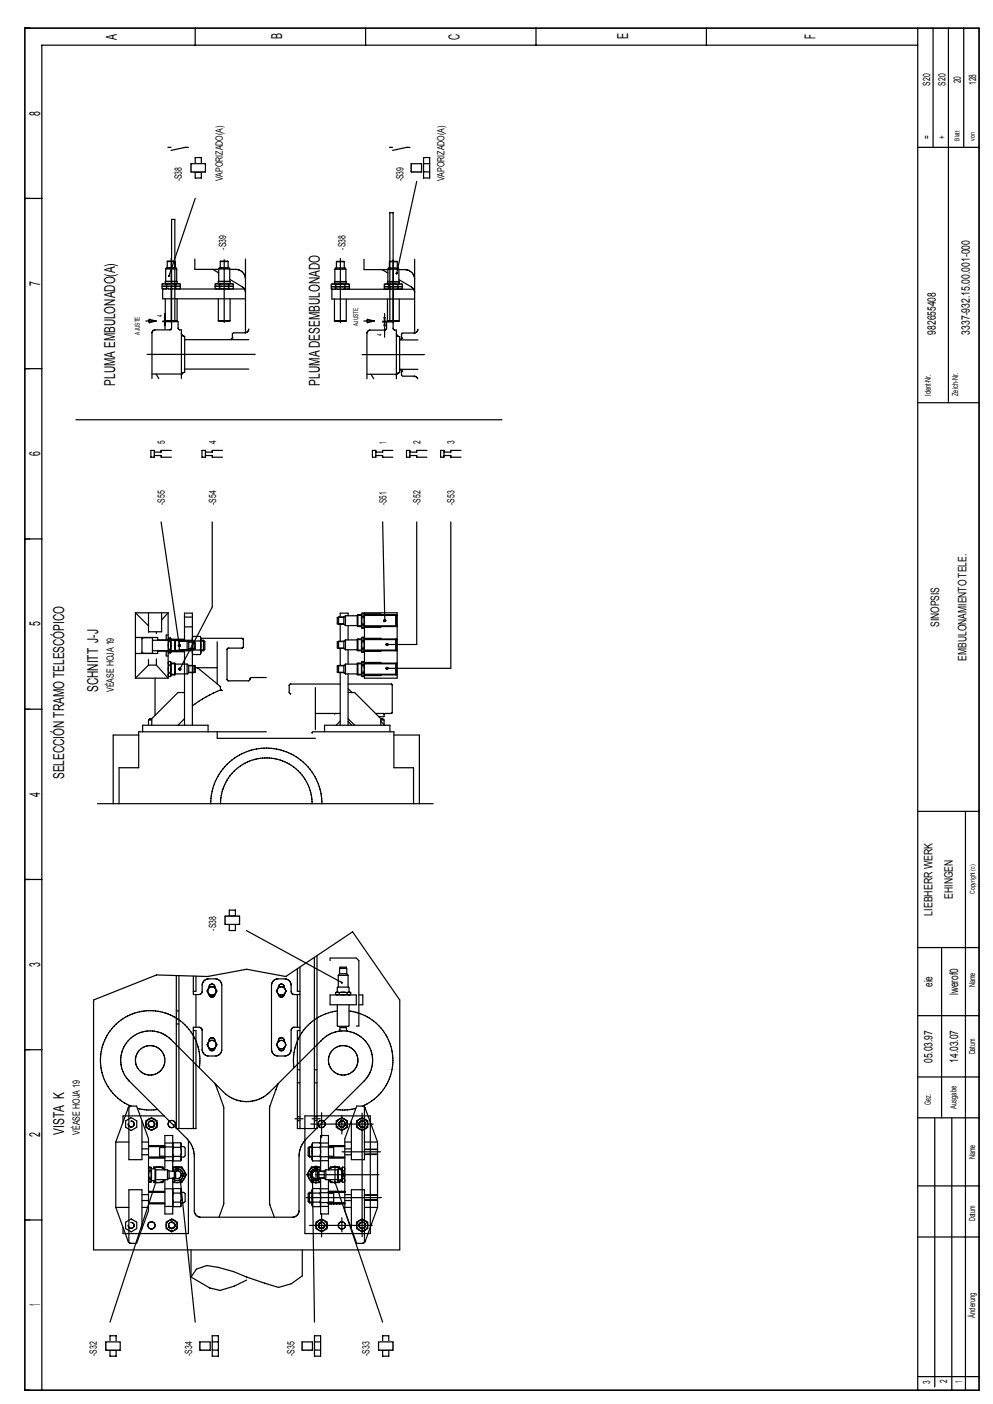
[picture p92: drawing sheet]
<svg xmlns="http://www.w3.org/2000/svg" width="210mm" height="297mm" viewBox="0 0 210 297" stroke-linecap="round" stroke-linejoin="round" font-family="sans-serif">
<defs><g id="words">
<g font-size="3.2">
<text x="24.7" y="8.5" transform="rotate(-90 24.7 8.5)">A</text>
<text x="59.7" y="8.4" transform="rotate(-90 59.7 8.4)">B</text>
<text x="97.1" y="8.4" transform="rotate(-90 97.1 8.4)">C</text>
<text x="132.8" y="8.4" transform="rotate(-90 132.8 8.4)">E</text>
<text x="172.4" y="8.3" transform="rotate(-90 172.4 8.3)">F</text>
<text x="8.5" y="24.5" transform="rotate(-90 8.5 24.5)">8</text>
<text x="8.5" y="60.5" transform="rotate(-90 8.5 60.5)">7</text>
<text x="24.4" y="81.6" transform="rotate(-90 24.4 81.6)">PLUMA EMBULONADO(A)</text>
<text x="67.6" y="81.6" transform="rotate(-90 67.6 81.6)">PLUMA DESEMBULONADO</text>
<text x="8.5" y="96.5" transform="rotate(-90 8.5 96.5)">6</text>
<text x="8.5" y="132.5" transform="rotate(-90 8.5 132.5)">5</text>
<text x="20.8" y="146.4" transform="rotate(-90 20.8 146.4)">SCHNITT J-J</text>
<text x="13.6" y="164.9" transform="rotate(-90 13.6 164.9)">SELECCIÓN TRAMO TELESCÓPICO</text>
<text x="8.5" y="168.6" transform="rotate(-90 8.5 168.6)">4</text>
<text x="8.5" y="204.6" transform="rotate(-90 8.5 204.6)">3</text>
<text x="8.5" y="240.6" transform="rotate(-90 8.5 240.6)">2</text>
<text x="13.6" y="240.1" transform="rotate(-90 13.6 240.1)">VISTA K</text>
<text x="8.5" y="276.4" transform="rotate(-90 8.5 276.4)">1</text>
</g>
<g font-size="2.5">
<text x="197.8" y="70.8" transform="rotate(-90 197.8 70.8)">982655408</text>
<text x="205" y="70.8" transform="rotate(-90 205 70.8)">3337-932.15.00.001-000</text>
<text x="198.6" y="132.7" transform="rotate(-90 198.6 132.7)">SINOPSIS</text>
<text x="204.3" y="139.8" transform="rotate(-90 204.3 139.8)">EMBULONAMIENTO TELE.</text>
<text x="201.4" y="190.1" transform="rotate(-90 201.4 190.1)">EHINGEN</text>
<text x="197.1" y="193.7" transform="rotate(-90 197.1 193.7)">LIEBHERR WERK</text>
<text x="197.1" y="208.8" transform="rotate(-90 197.1 208.8)">eie</text>
<text x="202.5" y="210.5" transform="rotate(-90 202.5 210.5)">lwerof0</text>
<text x="197.1" y="224.9" transform="rotate(-90 197.1 224.9)">05.03.97</text>
<text x="202.5" y="224.8" transform="rotate(-90 202.5 224.8)">14.03.07</text>
</g>
<g font-size="2.1">
<text x="203.1" y="17.6" transform="rotate(-90 203.1 17.6)">20</text>
<text x="206.3" y="18" transform="rotate(-90 206.3 18)">128</text>
<text x="196.6" y="18.1" transform="rotate(-90 196.6 18.1)">S20</text>
<text x="199.8" y="18.1" transform="rotate(-90 199.8 18.1)">S20</text>
<text x="196.6" y="29.4" transform="rotate(-90 196.6 29.4)">=</text>
<text x="199.8" y="29.4" transform="rotate(-90 199.8 29.4)">+</text>
<text x="38.5" y="38.4" transform="rotate(-90 38.5 38.4)">-S38</text>
<text x="47.1" y="38.4" transform="rotate(-90 47.1 38.4)">VAPORIZADO(A)</text>
<text x="85.3" y="38.4" transform="rotate(-90 85.3 38.4)">-S39</text>
<text x="93.9" y="38.4" transform="rotate(-90 93.9 38.4)">VAPORIZADO(A)</text>
<text x="47.8" y="52.8" transform="rotate(-90 47.8 52.8)">-S39</text>
<text x="73" y="52.8" transform="rotate(-90 73 52.8)">-S38</text>
<text x="34.9" y="93.9" transform="rotate(-90 34.9 93.9)">5</text>
<text x="45.7" y="93.9" transform="rotate(-90 45.7 93.9)">4</text>
<text x="81.7" y="93.9" transform="rotate(-90 81.7 93.9)">1</text>
<text x="88.9" y="93.9" transform="rotate(-90 88.9 93.9)">2</text>
<text x="96.1" y="93.9" transform="rotate(-90 96.1 93.9)">3</text>
<text x="34.9" y="106.8" transform="rotate(-90 34.9 106.8)">-S55</text>
<text x="45.7" y="106.8" transform="rotate(-90 45.7 106.8)">-S54</text>
<text x="81.7" y="106.8" transform="rotate(-90 81.7 106.8)">-S51</text>
<text x="88.9" y="106.8" transform="rotate(-90 88.9 106.8)">-S52</text>
<text x="96.1" y="106.8" transform="rotate(-90 96.1 106.8)">-S53</text>
<text x="24" y="146.4" transform="rotate(-90 24 146.4)">VÉASE HOJA 19</text>
<text x="45.7" y="196.9" transform="rotate(-90 45.7 196.9)">-S38</text>
<text x="16.8" y="240.1" transform="rotate(-90 16.8 240.1)">VÉASE HOJA 19</text>
<text x="20.4" y="286.9" transform="rotate(-90 20.4 286.9)">-S32</text>
<text x="40.6" y="286.9" transform="rotate(-90 40.6 286.9)">-S34</text>
<text x="62.2" y="286.9" transform="rotate(-90 62.2 286.9)">-S35</text>
<text x="78.1" y="286.9" transform="rotate(-90 78.1 286.9)">-S33</text>
<text x="196.6" y="292.7" transform="rotate(-90 196.6 292.7)">3</text>
<text x="200.2" y="292.7" transform="rotate(-90 200.2 292.7)">2</text>
<text x="203.4" y="292.5" transform="rotate(-90 203.4 292.5)">1</text>
</g>
<g font-size="1.8">
<text x="196.8" y="83.8" transform="rotate(-90 196.8 83.8)">Ident-Nr.</text>
<text x="202.6" y="83.8" transform="rotate(-90 202.6 83.8)">Zeich-Nr.</text>
<text x="206.2" y="208.9" transform="rotate(-90 206.2 208.9)">Name</text>
<text x="206.2" y="223.1" transform="rotate(-90 206.2 223.1)">Datum</text>
<text x="196.8" y="233.7" transform="rotate(-90 196.8 233.7)">Gez.</text>
<text x="202.2" y="234.6" transform="rotate(-90 202.2 234.6)">Ausgabe</text>
<text x="206.2" y="245.2" transform="rotate(-90 206.2 245.2)">Name</text>
<text x="206.2" y="258.4" transform="rotate(-90 206.2 258.4)">Datum</text>
<text x="206.2" y="278.8" transform="rotate(-90 206.2 278.8)">Änderung</text>
</g>
<g font-size="1.4">
<text x="202.9" y="29.7" transform="rotate(-90 202.9 29.7)">Blatt</text>
<text x="206.1" y="29.7" transform="rotate(-90 206.1 29.7)">von</text>
<text x="29.6" y="70.8" transform="rotate(-90 29.6 70.8)">AJUSTE</text>
<text x="34.3" y="67.1" transform="rotate(-90 34.3 67.1)">4</text>
<text x="75.7" y="68.9" transform="rotate(-90 75.7 68.9)">AJUSTE</text>
<text x="80.7" y="71.1" transform="rotate(-90 80.7 71.1)">4</text>
<text x="206.1" y="189.1" transform="rotate(-90 206.1 189.1)">Copyright (c)</text>
</g>
</g></defs>
<path d="M42.3 283.9h2.1v1.7h-2.1zM44.9 282.6h1.3v4.3h-1.3zM44.9 285.6h1.3M44.9 283.9h1.3" fill="none" stroke="#000" stroke-width=".26"/>
<path d="M42.3 283.9h2.1v1.7h-2.1z" fill="#fff"/>
<path d="M22.4 283.9h3v1.7h-3zM23.3 282.6h1.2v4.3h-1.2zM42.3 283.9h2.1v1.7h-2.1z" fill="none" stroke="#000" stroke-width=".26"/>
<path d="M22.4 283.9h3v1.7h-3z" fill="#fff"/>
<path d="M22.4 283.9h3v1.7h-3zM63.9 283.9h2.1v1.7h-2.1zM66.5 282.6h1.3v4.3h-1.3zM66.5 285.6h1.3M66.5 283.9h1.3" fill="none" stroke="#000" stroke-width=".26"/>
<path d="M63.9 283.9h2.1v1.7h-2.1z" fill="#fff"/>
<path d="M63.9 283.9h2.1v1.7h-2.1zM80 283.9h3v1.7h-3zM80.9 282.6h1.3v4.3h-1.3z" fill="none" stroke="#000" stroke-width=".26"/>
<path d="M80 283.9h3v1.7h-3z" fill="#fff"/>
<path d="M47.6 193.8h3v1.8h-3zM48.5 192.5h1.3v4.4h-1.3zM80 283.9h3v1.7h-3z" fill="none" stroke="#000" stroke-width=".26"/>
<path d="M47.6 193.8h3v1.8h-3z" fill="#fff"/>
<g fill="none" stroke="#000" stroke-width=".26">
<path d="M40.4 34.6h3v1.8h-3zM41.3 33.3h1.3v4.4h-1.3zM31.9 95.3h.7v1.4h-.7zM32.6 96.4h1.5v.3h2.1M36.2 95.3h-2.1v.4h-1.5M42.7 95.3h.7v1.4h-.7zM43.4 96.4h1.5v.3h2.1M47 95.3h-2.1v.4h-1.5M78.7 95.3h.7v1.4h-.7zM79.4 96.4h1.5v.3h2.1M83 95.3h-2.1v.4h-1.5M85.9 95.3h.7v1.4h-.7z"/>
<path d="M86.6 96.4h1.5v.3h2.2M90.3 95.3h-2.2v.4h-1.5M93.1 95.3h.8v1.4h-.8zM93.9 96.4h1.4v.3h2.2M97.5 95.3h-2.2v.4h-1.4M47.6 193.8h3v1.8h-3z"/>
</g>
<path d="M40.4 34.6h3v1.8h-3z" fill="#fff"/>
<path d="M35.5 31.2h.6M39.8 31.2h-.6l-3.1 .6M40.4 34.6h3v1.8h-3zM86.9 34.6h2.2v1.8h-2.2zM89.5 33.3h1.3v4.4h-1.3zM89.5 36.4h1.3M89.5 34.6h1.3M30.8 67.9h2.2M31.5 67.6l1.5 .3-1.5 .4zM76.9 67.9h2.2M77.6 67.6l1.5 .3-1.5 .4z" fill="none" stroke="#000" stroke-width=".26"/>
<path d="M86.9 34.6h2.2v1.8h-2.2z" fill="#fff"/>
<g fill="none" stroke="#000" stroke-width=".26">
<path d="M5.2 6h201.8v288.1h-201.8zM41.3 6v3.6M77.3 6v3.6M113.3 6v3.6M149.3 6v3.6M194 9.6h-185.2v284.5M194 6v288.1M197.2 6v25.2M200.5 6v79.2M203.7 6v25.2M82.3 31.2h.7M86.6 31.2h-.6l-3 .6"/>
<path d="M86.9 34.6h2.2v1.8h-2.2zM88.1 38.4l-4.3 19.4M194 31.2h13M5.2 42h3.6M34.9 59.6h2.5M34.9 59.6v.4M35 59.5h2.3M35 56.9h2.3M35 56.9l.2-.3h2l.1 .3M35 56.9v2.6M35 59.5l-.1 .1M35.4 55.3h1.6"/>
<path d="M35.4 55.3v1.3M35.7 58.3l.1 .1zM35.8 58.4h.1M36.2 54.6v13.6M37 55.3v1.3M37.3 56.9v2.6M37.3 59.5l.1 .1M37.4 59.6v.4M41.2 54.8v2.2h5M41.3 42l-5.6 16.4M45 57l1.2 .7M46.1 59.6h2.5"/>
<path d="M46.1 59.6v.4M46.2 59.5h2.4M46.2 56.9h2.4M46.2 56.9l.2-.3h2l.2 .3M46.2 56.9v2.6M46.2 59.5l-.1 .1M46.6 55.3h1.6M46.6 55.3v1.3M47.4 54.9v13.3M48.2 55.3v1.3M48.6 57h1.4a2.08 2.08 0 0 1 1.9 2.1M48.6 56.9v2.6"/>
<path d="M48.6 59.1l2.6 1.6a1.35 1.35 0 0 1 .7 1.2M48.6 59.5v.1M48.6 59.6v.4M51.9 54.8v15.6M70.7 59.6h2.5M70.7 59.6v.5M70.8 59.6h2.3M70.8 57h2.3M70.8 57l.1-.3h2l.2 .3M70.8 57v2.6M70.8 59.6h-.1M71.1 55.4h1.7"/>
<path d="M71.1 55.4v1.3M71.9 54.7v13.6M72.8 55.4v1.3M73.1 57v2.6M73.1 59.6h.1M73.2 59.6v.5M76.9 54.8v2.2h5.1M80.7 57l1.3 .8M81.9 59.6h2.5M81.9 59.6v.5M82 59.6h2.3M82 57h2.3"/>
<path d="M82 57l.1-.3h2.1l.1 .3M82 57v2.6M82 59.6h-.1M82.3 55.4h1.7M82.3 55.4v1.3M83.1 55v13.3M83.8 57.8v.1M83.8 57.8h.1M83.9 57.9h-.1M83.9 57.8h.1M83.9 57.8v.1M84 55.4v1.3"/>
<path d="M84.3 57h1.3M84.3 57v2.6M84.3 59.2l2.7 1.5a1.37 1.37 0 0 1 .6 1.2M84.3 59.6h.1M84.4 59.6v.5M85.6 57a2.08 2.08 0 0 1 2 2.1M87.6 54.8v15.7M5.2 78h3.6M31.1 75h22.9M32.1 79.1h6.2M33 79.1l.6 1M34.3 60.1v.4"/>
<path d="M34.3 60.7v.4M34.3 61.1h.9M34.3 60.1h3.8v.4l-.1 .1-3.7 .1M34.3 60.5l.4 .1M34.4 61.1v2.1h17.5M34.4 68.1h3.3v1.4l.1 .2 .5 .1v10.3M34.8 67.1h.2l-.1 .8zM34.8 60.6l.4 .1M34.8 60l.4 .1M34.9 68.1l.1 .8h-.2zM34.9 66.3v3.4M34.9 67.8h2.5"/>
<path d="M34.9 63.2v4.6M34.9 67.8l.1 .1M35.2 60.1v.4M35.2 60.7v.4M35.2 61.1h1.9M35.2 60.5l-.3 .1M35.2 60.1h1.9M35.2 60.5h1.9M35.9 60.6l-.7 .1M36.3 60.6l.8 .1M37 67.8v-21.4h-.7v23l-.4 .4h-3.1a.7 .7 0 0 0-.7 .7v9.6M37.1 61.1h14.6"/>
<path d="M37.1 60.1v.4M37.1 60.7v.4M37.1 60.5l.5 .1M37.4 67.8l-3 .1M37.4 63.2v4.6M37.5 60.6l-.4 .1M37.5 60l-.4 .1M37.7 60.6l.4 .1v.4h-.3M38.3 70.5a.68 .68 0 0 0 .7 .7M39 71.2h.1M39 78.1h13.6M39 71.9h13.6"/>
<path d="M39 71.2v7.6a.69 .69 0 0 0-.7 .7M45.9 60.6l-.4-.1v-.4h3.8v.4l-.1 .1-3.7 .1v.4h.4M46 60.6l.4 .1M46 60l.4 .1M46.1 67.8h2.5M46.1 63.2v4.6M46.4 60.1v.4M46.4 60.7v.4M46.4 61.1h-.3M46.4 61.1h2M46.4 60.5l-.3 .1M46.4 60.1h2"/>
<path d="M46.4 60.5h2M47.1 60.6l-.7 .1M47.5 60.6l.9 .1M48.4 60.1v.4M48.4 60.7v.4M48.4 61.1h.4M48.4 60.5l.4 .1M48.6 63.2v4.6M48.7 60.6l-.3 .1M48.7 60l-.3 .1M48.9 60.6l.4 .1v.4h-.3M49.3 71.5l-.3 .4"/>
<path d="M51.9 70.4h-2.5l-.3 .2v.9M52.6 69.6a.83 .83 0 0 1-.7 .8M70.2 61.2v2.1h17.4M70.4 60.6h-.4v-.5h3.9v.5h-.2l-3.7 .1v.4h1M70.6 60.6l.4 .1M70.6 60.1h.4M70.7 67.9h2.5M70.7 63.3v4.6M71 60.1v.5M71 60.7v.4M71 61.1h1.9M71 60.6h.8"/>
<path d="M71 60.6h-.4M71 60.1h1.9M72.1 60.6l.8 .1M72.9 61.1l14.5 .1M72.9 60.1v.5M72.9 60.7v.4M72.9 60.6l-1.9 .1M72.9 60.6h.4M73.2 63.3v4.6M73.2 60.6l-.3 .1M73.2 60.1h-.3M73.4 60.6l.5 .1v.4l-.4 .1"/>
<path d="M76.5 75h13.2M77.6 79.2h6.2M78.4 79.2l.6 .9M80.8 68.1h2.3M81.2 67.2h.2l-.1 .8zM81.3 68.1l.1 .8h-.2zM81.3 66.4v4.9M81.6 60.6h-.4v-.5h3.9v.5h-.2l-3.7 .1v.4l.4 .1M81.7 68.1v1.4l-.2 .3h-3.2a.69 .69 0 0 0-.7 .7v9.6M81.8 60.6l.4 .1M81.8 60.1h.4M81.9 67.9h2.5"/>
<path d="M81.9 63.3v4.6M81.9 67.9l.1 .1M82.2 60.1v.5M82.2 60.7v.4M82.2 61.1l-.3 .1M82.2 61.1h1.9M82.2 60.6h.8M82.2 60.1h1.9M82.2 60.6h-.3M82.4 68v-23h.7v24.4l.2 .4h.5v10.3M83.3 60.6l.8 .1M83.8 70.5a.69 .69 0 0 0 .7 .7v7.6a.69 .69 0 0 0-.7 .7"/>
<path d="M84.1 60.6l-1.9 .1M84.1 60.1v.5M84.1 60.7v.4M84.1 61.1l.4 .1M84.1 60.6h.4M84.4 67.9l-3.6 .1M84.4 63.3v4.6M84.4 60.6l-.3 .1M84.4 60.1h-.3M84.5 78.1h3.8M84.5 71.9h3.8M84.7 60.6l.4 .1v.4l-.4 .1"/>
<path d="M84.7 78.1l.3 .4M84.9 78.5v.9l.3 .2h2.4l.4 .2 .3 .3M84.9 78.5h.2M84.9 71.5h.2M84.9 71.6l-.2 .3M85 71.5l-.1 .1M87.6 70.5h-2.4l-.3 .1v1M88.3 69.7a.83 .83 0 0 1-.7 .8M16 88.8h90.1M194 85.2h13M5.2 114h3.6M34.1 110.4l3.8 26.2"/>
<path d="M44.9 110.4v18l-6.9 13.1M80.9 110.4l.4 20.9M88.1 110.4v26h-6.3M95.3 110.4v31h-13.5M28.6 134.9h4.7v.6M28.6 129.6h6.9M28.6 129.6v13.9M28.6 129.6l2.8 2.8M30.3 138.2l-.3-.3v-2.7l.3-.3h1.9v3.3M31.4 129.6v4.2M31.4 139.5v1.2M32.2 137.7h8.5"/>
<path d="M32.2 135.5h8.5M33.1 133.7v.3M33.1 139.4v1.3M33.3 137.7v.6h-4.7M33.3 135.3l.2 .1M33.5 137.7h5.5M33.5 135.4v.1M33.5 137.7h.1M33.5 137.7l-.2 .1M34.2 129.6v4.1h-2.8M35.1 137.7v1.1h.4M35.5 137.9h3.5"/>
<path d="M35.5 135.2h3.5M35.5 134.4h-.4v1M35.5 129.6v8M35.5 137.7v5.8M35.5 137.8l.2 .4M35.5 129.6l-1.3 1.6M35.6 135.4h3.4M35.6 137.8l.1 .4M35.6 135.4l.1 .3M35.7 140h.3M35.7 138.2h.3M35.7 137.4h.3"/>
<path d="M35.7 135.7h.3M35.7 135h.3M35.7 140l-.2 .3M35.7 135l-.2 .3M35.7 140v.7M35.7 135l-.1 .4M35.7 135.7v1.7M35.7 137.4l-.1 .4M36 140l.1 .3M36 135l.1 .3M36 137.4v.8M36 135.7v1.7"/>
<path d="M36 140l.2 .3M36 135l.2 .3M36.1 135.3l-.1 .4M36.2 135.3v2.5l-.2 .3M36.9 135.3l.2 .2v2.2l-.2 .1zM37.1 137.6h2.5M37.1 135.5h2.5M37.9 137.5h2.8M37.9 135.6h2.8M37.9 135.5v2.2M39 135.2v.1M39 132.6h1.7"/>
<path d="M39 130.5h1.7M39 135.5v-5.8h1.7v23.7M39 137.7v15.7M39.6 135.5l.3 .3v1.5M39.6 135.5v2.1M39.9 135.9h1.4v1.4h-1.4M39.9 137.3l-.3 .3M40.7 135.8h.3v1.5h-1.1M40.8 137.5h1.5M40.8 135.6h1.5M40.8 135.6l-.1 .9 .1 1M40.8 137.5l-.1 .5 .1 .5"/>
<path d="M42.3 137.5l.2 .5-.2 .5h-1.5M42.3 135.6l.2 1-.2 .9M42.5 135h8.6l.3 .2v1.6l-.1 .3h-3l-.3 .2v6.4l.2 .3h4.3l.2-.1 .4-.5 3.2-.1M42.5 137.7h.5M42.5 137.5h.7M42.5 135.6h.7M42.5 135.5h.5M42.5 135.1l-.2-.5h-1.5l-.1 .5 .1 .5M42.5 135.1v2.9M42.5 135.1l-.2 .5M43 135.5l.3 .2v1.7l-.3 .3M43 135.5v2.2"/>
<path d="M45.9 135.8v8.9M71.9 132.1v3.6M71.9 137.2v3.6M72.7 135.7h-1.1v1.5h1.1M72.7 135.7h-1.4v1.4h1.4M72.7 130.5h-1.1v1.6h1.1M72.7 130.6h-1.4v1.4h1.4M72.7 130.5v1.6M72.7 135.7v1.5M72.7 137.2l.3 .3M72.7 132.1l.3 .2M73 137.5h2.5"/>
<path d="M73 135.4h2.5M73 132.3h2.5M73 130.3h2.5M73 130.3v2M73 135.4v2.1M73 135.4l-.3 .3M73 130.3l-.3 .2M73.6 130.3v-.6h-1.7v.8M73.6 132.3v3.1M73.6 137.5v3M75.5 137.5h.9M75.5 135.3h.9"/>
<path d="M75.5 132.4h.9M75.5 130.2h.9M75.5 130.2v2.2M75.5 135.3v2.2M75.5 137.5l.2 .2M75.5 132.4l.2 .2M75.7 137.7h.7M75.7 135.2h.7M75.7 132.6h.7M75.7 130.1h.7M75.7 130.1v2.5M75.7 135.2v2.5"/>
<path d="M75.7 135.2l-.2 .1M75.7 130.1l-.2 .1M76.4 130.1v2.5l.1 .3M76.4 135.2v2.5l.1 .3M76.5 140h.4M76.5 137.3v.6l.4 .1M76.5 137.3h.4M76.5 135.6h.4M76.5 134.8h.4M76.5 132.9h.4M76.5 132.1h.4M76.5 130.5h.4"/>
<path d="M76.5 129.7h.4M76.5 134.8v.8M76.5 140v.7M76.5 135.6v1.7M76.5 129.7v.8M76.5 132.1v.8M76.5 130.5v1.6M76.5 140l-.1 .3M76.5 134.8l-.1 .4M76.5 129.7l-.1 .4M76.9 135.6v1.7M76.9 130.5v1.6"/>
<path d="M76.9 140l.1 .3h7M76.9 134.8l.1 .4h7M76.9 129.7l.1 .4h7M76.9 134.8v.8M76.9 137.3v.7M76.9 140v.7M76.9 129.7v.8M76.9 132.1v.8M77 129.6h7v13.9h-7zM77 137.5h7M77 135.3h7M77 135h3.5v.2"/>
<path d="M77 132.4h7M77 130.2h7M77 129.9h3.5v.2M80.5 137.7v.1h-3.5M80.5 132.6v.1h-3.5M83.7 130.1l.1 .1v2.2l-.1 .2zM83.7 135.2l.1 .1v2.2l-.1 .2zM84 137.7h-7l-.1 .3M84 132.6h-7l-.1 .3M5.2 150h3.6M28.6 143.5h6.9M29.3 155.5h-5.4v14.5"/>
<path d="M30.2 154.8v-1.4h13.8v1.4M31.4 152.3h.7M31.4 140.7h1.7M31.4 152.3v1M31.4 140.7l-2.8 2.8M32.1 152.1h-.4l-.3 .2M32.1 152.1v1.3M32.8 143.5v7.9M33.1 140.7l2.4 2.8M35.5 142.8l.2 .3M35.6 142.8l.1 .3M35.7 142.4h.3"/>
<path d="M35.7 140.7h.3M35.7 142.4l-.1 .4M35.7 140.7v1.7M36 142.4v.7h-.3M36 140.7v1.7M36.1 140.3l-.1 .4M36.2 140.3h.7M36.2 142.8h.7M36.2 142.7h.9M36.2 140.4h.9M36.2 140.3v2.5l-.2 .3M36.9 140.3v2.5"/>
<path d="M36.9 140.3l.2 .1M37.1 142.6h2.5M37.1 140.5h2.5M37.1 140.4v2.3M37.1 142.7l-.2 .1M39 146.5h-1.4l-5.5 5.6M39 152.1l-1.4 1.3M39.6 140.5v2.1M39.6 140.5l.3 .3M39.9 140.8h1.1v1.5h-1.1M39.9 140.9h1.4v1.3h-1.4M39.9 140.8v1.5"/>
<path d="M39.9 142.3l-.3 .3M41.3 141.3h.5l4.7 3.9 .2 .7 .3 .2M41.8 141.3h4.1M45.9 154.8v1.4h20.8M46.7 146a26 26 0 0 0-6 3.3M56.3 154.8h-27v7.6h-4.1v7.6M66.1 154.9l-.1 .2M66.1 154.8h17.2v7.6h4.1v7.6M66.7 150.9h4.1M66.7 145.5v8.9M68.6 154.8v-1.4h13.8v1.4M71.9 150.9l-1.2 .1"/>
<path d="M71.9 144.7h-10.5l-.3 .3v1.4l.4 .4M71.9 142.3v11.1M71.9 152.6l-.8 .8M72.7 140.8h-1.1v1.5h1.1M72.7 140.9h-1.4v1.3h1.4M72.7 140.8v1.5M72.7 142.3l.3 .3M73 142.6h2.5M73 140.5h2.5M73 140.5v2.1M73 140.5l-.3 .3M73.6 144.7l9.2 .1 .1 .2v5.8l-.2 .1-1.4 .1-.1 .6h-1.1"/>
<path d="M73.6 146.5h1.4l5.5 5.6M73.6 142.6v10.8M73.6 152.1l1.4 1.3M73.6 152.6l.7 .8M73.6 145.7l.9 .8M75.5 142.7h.9M75.5 140.4h.9M75.5 140.4v2.3M75.5 142.7l.2 .1M75.7 142.8h.7M75.7 140.3h.7M75.7 140.3v2.5"/>
<path d="M75.7 140.3l-.2 .1M76.4 140.3v2.5l.1 .3M76.5 142.4v.7h.4M76.5 142.4h.4M76.5 140.7h.4M76.5 140.7v1.7M76.9 140.7v1.7M76.9 142.4v.7M77 142.7h7M77 140.4h7M77 140.2h3.5v.1M79.4 150.9h1.8"/>
<path d="M80.5 152.3h.7M80.5 152.1h.4l.3 .2M80.5 142.8v.1h-3.5M80.5 152.1v1.3M80.5 152.6l.8 .8M81.2 152.3v1M83.3 155.5h5.4v14.5M83.7 140.3l.1 .1v2.3l-.1 .1zM84 142.8h-7l-.1 .3M20.6 170h71M44.5 170a11.8 11.8 0 0 1 11.8-11.7 11.8 11.8 0 0 1 11.7 11.7M46.6 170a9.7 9.7 0 0 1 9.7-9.6 9.7 9.7 0 0 1 9.7 9.6"/>
<path d="M194 171.7h13M204.1 171.7v122.4M5.2 186.1h3.6M52.1 196.9l20.1 11M19.8 211.6l13.3-5.3 10.8 .3 8.2-1.5 8.3 1.5 14.1-9.5 10 14.5v52.8h-64.7zM37.3 206.4v32.4h4.1v-20.8h-.5M37.3 216.6h.5M37.3 213.9h.5M37.8 206.4v32.4M40.9 206.5v3.9h1.1a.7 .7 0 0 0 .7-.7v-1.3a1.39 1.39 0 0 1 1.4-1.3h1.4a1.39 1.39 0 0 1 1.4 1.4v13.6a1.37 1.37 0 0 1-1.4 1.3h-1.4a1.39 1.39 0 0 1-1.4-1.4v-4a.68 .68 0 0 0-.6-.7h-1.2v21.5M41.4 206.5v3.2h-.5M41.4 210.4v6.9"/>
<path d="M44.2 210.4a.62 .62 0 0 0 .6 .6 .62 .62 0 0 0 .6-.6M44.3 208.8h1l.6 .9-.6 .9h-1l-.5-.9zM44.7 208.8l-.6 .4M44.9 208.8a.9 .9 0 0 1 .8 1 .9 .9 0 0 1-1.2 .7 .9 .9 0 0 1-.5-1.2M45.4 208.9a.63 .63 0 0 0-.6-.7 .63 .63 0 0 0-.6 .8M58.8 210.4l.3 .4 .3 .2M58.9 208.8h1.1l.5 .9-.5 .9h-1.1l-.5-.9zM59.4 208.8l-.7 .4M59.4 211h.1M59.5 208.8l.7 .3M60.1 208.9a.63 .63 0 0 0-.6-.7 .63 .63 0 0 0-.7 .8M60.1 210.4a.63 .63 0 0 1-.6 .6"/>
<path d="M60.3 209.3a.9 .9 0 0 1-.8 1.3 .9 .9 0 0 1-.9-1.3M62.9 205v4.7h.5M62.9 210.4v6.9M63.4 210.4h-1.2a.69 .69 0 0 1-.7-.7v-1.2a1.38 1.38 0 0 0-1.3-1.4h-1.4a1.38 1.38 0 0 0-1.4 1.3v13.6a1.4 1.4 0 0 0 1.3 1.4h1.5a1.38 1.38 0 0 0 1.3-1.3v-4.1a.69 .69 0 0 1 .7-.7h1.2M63.4 204.6v34.2M66.5 202.5v36.3M67 202.2v36.6h-4.1v-20.8h.5M69.8 203.2v-.5h5.5l.6 .5v13.9h-.6M69.8 210.5h5.5v2.1h-5.5zM71 210v.4M71 210.4h.7M71 210h.7"/>
<path d="M71 210.4l.3 .1M71.3 212.6v4.4l.1 .1h2.2l.2-.1v-4.4M71.3 213.9a10.5 10.5 0 0 0-9.2 12M71.5 206.4h2.1M71.5 206.4v2.4M71.6 218.2a6.4 6.4 0 0 0-3.8 2.1l-10.9 10.9a6.9 6.9 0 0 1-9.6-.1l-10.8-10.8a6.2 6.2 0 0 0-9-.6 6.2 6.2 0 0 0-.2 9M71.6 218.2l.2-.2 .1-.6h1.3v.6l.3 .2M71.7 210v.4M71.7 210.4h1.7M71.7 210h1.7M71.8 206h1.5M71.8 206v-1.1h1.5v1.1"/>
<path d="M71.8 206l-.3 .4M71.9 218.1h1.3M71.9 204.9v-.3h1.3v.3M72.2 207.9h.1M72.2 207.8v.1M72.2 207.8h.1M72.3 207.8v.1M72.3 207.9h.1M72.3 207.9h-.1M73.3 206l.3 .4M73.4 210v.4M73.4 210.4l.4 .1"/>
<path d="M73.4 210h.7M73.5 218.2a6.2 6.2 0 0 1 5 4.2 6.2 6.2 0 0 1-1.6 6.3M73.6 206.4v2.4M73.8 209.9v-.9l-.2-.2h-2.2l-.1 .2v.9l-.3 .1M73.8 213.9a10.5 10.5 0 0 1 9.1 9 10.5 10.5 0 0 1-6.3 11.1M73.8 209.9l.3 .1M74.1 210v.4M74.1 210.4l-.3 .1M75.9 210.5h.8v2.1h-.8M194 214.9h13M194 200.5h13M199 200.5v36"/>
<path d="M5.2 222.1h3.6M26.6 237.1l1.1-.6 1.2 .6v1.4l-1.2 .7-1.1-.7zM27.2 228.6l12.3 12.2M27.2 234.3v11h2.8v-8.2M27.6 237.2a.62 .62 0 0 1 .8 .6 .62 .62 0 0 1-.7 .6 .62 .62 0 0 1-.6-.7M29.1 234.5a10.2 10.2 0 0 0 4.2 .2M30.8 237.1l1.2-.6 1.2 .6v1.4l-1.2 .7-1.2-.7zM31.2 236.9a1.17 1.17 0 0 1 1.9 .4 1.17 1.17 0 0 1-.8 1.6 1.17 1.17 0 0 1-1.5-1.1M31.2 236.9l-.4 .8M31.6 237.3h.1M31.9 237.2a.62 .62 0 0 1 .7 .6 .62 .62 0 0 1-.6 .6 .62 .62 0 0 1-.6-.7M34.7 236.1h-8.7v1.3"/>
<path d="M42.1 225.9a10.5 10.5 0 0 0-7.9-11.8 10.5 10.5 0 0 0-12.4 7 10.5 10.5 0 0 0 5.9 12.9M44.2 221.7a.62 .62 0 0 0 .6 .6 .62 .62 0 0 0 .6-.5M44.3 220.1h1l.6 .9-.6 .9h-1l-.5-.9zM45.4 220.3a.63 .63 0 0 0-.6-.8 .63 .63 0 0 0-.6 .8M45.4 221.7v.1M45.5 229.2l1.8 5.2v20.1l-1 3M58.8 229.2l-1.8 5.1v20.4l1 2.8M58.8 221.7l.2 .4 .4 .2M58.9 220.1l-.5 .9 .5 .9M59.4 222.3h.1M60.1 221.8l-.2 .3-.4 .2M60.1 220.3a.63 .63 0 0 0-.6-.8 .63 .63 0 0 0-.7 .8"/>
<path d="M60.1 221.7v.1M60.5 221l-.5 .9M62.3 236.7h1.8M62.9 237.1h.5M62.9 236.3h.5M62.9 229.1h.5M62.9 226.3h.5M64.4 236.1h13.9v24.9h-13.9zM65.7 237.8h13.2M66 236.7h1.7M66.5 237.1h.5M66.5 236.3h.5"/>
<path d="M66.5 229.1h.5M66.5 226.3h.5M68 235.4v5.3M71.1 237.1l1.2-.6 1.1 .6v1.4l-1.1 .7-1.2-.7zM71.7 238.2h.1M72 239h.1M72.2 238.4h.1M72.3 235.9v4M72.3 237.2a.62 .62 0 0 0-.7 .5 .62 .62 0 0 0 .6 .7M72.9 237.7v.1M72.9 237.8a.63 .63 0 0 1-.6 .6M73 236.9a1.18 1.18 0 0 0-1.8 .4 1.18 1.18 0 0 0 .8 1.7"/>
<path d="M73 236.9l.3 .4 .1 .5M73.4 237.9a1.17 1.17 0 0 1-1.3 1.1M75.2 234.5a10.4 10.4 0 0 1-4.2 .2M75.4 237.1l1.1-.6 1.2 .6v1.4l-1.2 .7-1.1-.7zM76.5 235.5v26.1M76.6 237.2a.62 .62 0 0 0-.7 .6 .62 .62 0 0 0 .6 .6M77 234.3v11h-2.7v-8.2M77.1 228.6l-12.3 12.2a5.5 5.5 0 0 0-1.6 3.9v11.4a1.39 1.39 0 0 1-1.4 1.4h-19.4a1.38 1.38 0 0 1-1.3-1.4v-11.3a5.6 5.6 0 0 0-1.6-3.9M77.7 237.8a1.18 1.18 0 0 0-1.6-1.1 1.18 1.18 0 0 0-.3 2 1.18 1.18 0 0 0 1.9-.7v-.2M194 236.5h13M194 227.8h13M197.6 236.5v56.9"/>
<path d="M201.2 236.5v57.6M5.2 258.1h3.6M24.5 241.6l2.6-7.3 .5-.3h1.3l2.5 6.9v15.2l-2.5 7-1.3-.1-.5-.3-2.6-7.3M24.5 255.4h2.7M24.5 241.6h2.7M24.5 241.6v13.8M26.6 258.6l1.1-.7 1.2 .7v1.3l-1.2 .7-1.1-.7zM27.6 258.6a.62 .62 0 0 1 .8 .6 .62 .62 0 0 1-.7 .7 .62 .62 0 0 1-.6-.7M30 255.4h1.4M30 254h1.4M30 252.7h1.4M30 259.9v-8.2h-2.8v11.2"/>
<path d="M30 244.3h1.4M30 243.1h1.4M30 241.6h1.4M31.4 254.5h3.4M31.4 252.3h3.4M31.4 252.1h3.4M31.4 245h3.4M31.4 244.8h3.4M31.4 242.6h3.4M31.4 242.4h3.4M31.4 249.8l.1 .3M31.5 249.4h.4"/>
<path d="M31.5 247.7h.4M31.5 246.9h.4M31.5 249.4v.7M31.5 246.9v.8M31.5 246.9l-.1 .4M31.5 247.7v1.7M31.9 249.4v.7h-.4M31.9 246.9l.1 .4v2.5M31.9 246.9v.8M31.9 247.7v1.7M32 247.3h.8M32 249.8h.8"/>
<path d="M32 249.8l-.1 .3M32.5 247l1.9-.1 .4 .5M32.5 249.9a1.69 1.69 0 0 0 2.3-.3l-.4 .6h-1.9l-.1-.2M32.5 247.2a1.67 1.67 0 0 1 2.3 .3M32.8 247.3l.1 .1v2.2l-.1 .2M32.8 247.3v2.5M32.9 250.2h.1M32.9 249.6h2.5M32.9 247.5h2.5M32.9 250.1v.1M32.9 250.2l-9.6 29.5M33 250.2h.1"/>
<path d="M33 250.2h-.1M33.7 244.6h1.1M33.7 242.8h1.1M33.7 242.6v2.2M34.8 255.2h1.8M34.8 254.7h-3.4M34.8 251.5h1.7M34.8 245.6h1.7M34.8 244.7h1.7M34.8 242.7h1.7M34.8 241.8h1.8M34.8 247.5v-7.3h1.7v7.6"/>
<path d="M35.1 259.2a1.18 1.18 0 0 1 1.8-1 1.18 1.18 0 0 1 .1 2.1 1.18 1.18 0 0 1-1.9-.9v-.1M35.1 258.6l1.2-.7 1.2 .7v1.3l-1.2 .7-1.2-.7zM35.4 247.5v2.1M35.4 247.5l.4 .3M35.8 247.8h1.1v1.5h-1.1M35.8 247.8v1.5M35.8 249.3l-.4 .3M36.2 258.6a.62 .62 0 0 1 .7 .6 .62 .62 0 0 1-.6 .7 .62 .62 0 0 1-.6-.7M36.5 247.7a1.24 1.24 0 0 1 1.8-.1 1.24 1.24 0 0 1 0 1.8 1.24 1.24 0 0 1-1.8-.1M36.5 247.2a1.65 1.65 0 0 1 2.4 .5M36.5 249.3v7.5h-1.7v-7.2M36.5 246.9h1.9l1 1.6-1 1.7h-1.9"/>
<path d="M36.5 247.8h.6v1.4h-.6M36.6 252.4l-.1-.5 .1-.4h1.6l.1 .4-.1 .5M36.6 242.7l-.1-.5 .1-.4h1.6l.1 .5-.1 .4M36.6 252.4h.1M36.6 242.7h.1M36.6 252.4l-.1 1 .1 .9M36.6 242.7l-.1 1 .1 .9M36.6 254.3h1.6M36.6 252.4h1.6M36.6 244.6l-.1 .5 .1 .5h1.6l.1-.5-.1-.4M36.6 244.6h1.6M36.6 242.7h1.6"/>
<path d="M36.6 254.3l-.1 .5 .1 .5M37 247.8a.83 .83 0 0 1 1.3 .7 .83 .83 0 0 1-1.3 .7M38.1 249.8h.1M38.1 249.7h.1M38.1 249.7v.1M38.1 249.8l3.2 29.9M38.1 249.7l.1 .1M38.2 249.8h.1M38.2 254.3v.1M38.2 244.6v.1M38.2 252.4l.1 1-.1 .9M38.2 242.7l.1 1-.1 .9"/>
<path d="M38.2 254.4l.1 .4-.1 .5h-1.6M38.3 252.3h.6l.2 .2v1.7l-.2 .3h-.6M38.3 242.6h.6l.2 .3v1.6l-.2 .3h-.6M39 247.8a1.66 1.66 0 0 1-.5 2 1.66 1.66 0 0 1-2 .1M39.5 240.8v.1M39.8 241.3v19.7h-13.8v-1.4M64.7 253.4h15.9M65.2 254.3h.8M65.2 252.5h.8M65.2 244.6h.8M65.2 242.8h.8M65.4 254.5h.6"/>
<path d="M65.4 252.3h.6M65.4 244.8h.6M65.4 242.6h.6M65.4 242.6v2.2M65.4 252.3v2.2M65.4 242.6l-.3 .3v1.6l.3 .3M65.4 252.3l-.3 .2v1.7l.3 .3M65.4 259.3h13.3M66 242.3v2.8M66 251.9v2.9M66 251.9l.1 .5M66 254.8l.1 .5"/>
<path d="M66 242.2l.1 .5M66 249.6h.1M66.1 249.6l.4 30.1M66.1 249.6h.1M66.1 252.4h.1M66.1 242.7h.1M66.1 252.4l-.1 1 .1 .9h1.6M66.1 252.4h1.6M66.1 251.5h1.6l.1 .4-.1 .5M66.1 242.7l-.1 1 .1 .9h1.6M66.1 242.7h1.6M66.1 241.8h1.6"/>
<path d="M66.1 251.5l-.1 .4M66.1 254.3l-.1 .5M66.1 241.8l-.1 .4M66.1 244.6l-.1 .5 .1 .5M66.1 249.6h-.1M66.7 248.5h13.4M66.8 258.6l1.2-.7 1.1 .7v1.3l-1.1 .7-1.2-.7zM66.8 246.7v3.7M67.2 247.5a1.11 1.11 0 0 0-1.5 1 1.11 1.11 0 0 0 1.5 1.1M67.3 247.8a.83 .83 0 0 0-1.3 .7 .83 .83 0 0 0 1.3 .7M67.7 254.3v.1M67.7 244.6v.1"/>
<path d="M67.7 255.2h1.7M67.7 241.8h1.7M67.7 252.4l.1 1-.1 .9M67.7 242.7l.1 1-.1 .9M67.7 254.4v.9h-1.6M67.7 244.7v.9h-1.6M67.7 241.8l.1 .5-.1 .4M67.8 249.3v7.5h1.6v-7.2M67.8 254.4h1.6M67.8 252.3h1.6M67.8 251.5h1.6M67.8 246.9h-2l-.9 1.6 .9 1.7h2"/>
<path d="M67.8 245.6h1.6M67.8 244.7h1.6M67.8 242.7h1.6M67.8 247.7a1.25 1.25 0 0 0-1.9-.1 1.25 1.25 0 0 0 0 1.8 1.25 1.25 0 0 0 1.9-.1M67.8 247.2a1.66 1.66 0 0 0-2.7 1.3 1.66 1.66 0 0 0 2.7 1.4M68 256.8v4.9M68.1 258.6a.62 .62 0 0 0-.7 .6 .62 .62 0 0 0 .6 .7 .62 .62 0 0 0 .6-.7M68.5 247.8h-1.1v1.5h1.1M68.5 247.8h-1.4v1.4h1.4M68.5 247.8v1.5M68.5 249.3l.4 .3M68.9 249.6h2.5"/>
<path d="M68.9 247.5h2.5M68.9 247.5v2.1M68.9 247.5l-.4 .3M69.3 254.6h3.6M69.4 252.1h3.6M69.4 254.7h3.5M69.4 254.5h3.5M69.4 254.3h1.1M69.4 252.5h1.1M69.4 252.3h3.5M69.4 252.2h3.5M69.4 252.1h3.5"/>
<path d="M69.4 245h3.5M69.4 244.8h3.5M69.4 244.6h1.1M69.4 242.8h1.1M69.4 242.6h3.5M69.4 242.4h3.5M69.4 247.5v-7.3h-1.6v7.6M69.4 245h.1M69.4 254.6l.1 .1M69.5 254.7h.1M69.5 254.5l-.1 .1M69.5 254.5h.1"/>
<path d="M69.5 254.5v.1M69.5 254.6v.1M69.8 252.1h.1M69.8 252.1l.2 .1M69.8 252.1l.1 .1M69.9 252.1h-.1M69.9 252.1h.1M69.9 254.6l.2 .1M69.9 254.6l.1 .1M69.9 254.6h.1M70 254.5l.1 .1M70 252.1v.1"/>
<path d="M70 254.5l-.1 .1M70 254.5l.1 .2M70.3 252.1h.1M70.3 252.1l.1 .1M70.3 252.1l.2 .1M70.4 252.1h-.1M70.4 252.2h.1M70.4 252.1l.1 .1M70.4 252.1h.1M70.5 252.1h.1M70.5 254.6l.1 .1M70.5 252.1v.1"/>
<path d="M70.5 242.6v2.2M70.5 252.3v2.2M70.6 254.5l-.1 .1M70.6 254.5v.1M70.6 254.6v.1M70.6 254.7h.1M70.8 250.1h.1M70.8 250.1v.1M70.8 246.7v3.7M70.8 250.1l10.1 29.6M70.9 250.1h.1M70.9 252.1h.1"/>
<path d="M70.9 252.1l.1 .1M71 252.1h.1M71 252.2h.1M71 252.1v.1M71.1 254.6l.1 .1M71.1 254.6h.1M71.1 254.5l.1 .1M71.2 254.5l-.1 .1M71.2 254.5v.2M71.2 254.7h.1M71.4 249.6h.9M71.4 247.4h.9"/>
<path d="M71.4 247.4v2.2M71.4 249.6l.1 .2M71.5 249.8h.8M71.5 247.3h.8M71.5 247.3v2.5M71.5 247.3l-.1 .1M71.5 252.1h.1M71.5 252.1v.1M71.5 252.1l.1 .1M71.5 252.2h.1M71.6 252.1h-.1M71.7 252.1h.1"/>
<path d="M71.7 252.1l-.1 .1M71.7 254.6l.1 .1M71.8 254.5l.1 .1M71.8 254.5l-.1 .1M71.8 254.5l.1 .2M71.9 254.7h-.1M72.1 252.1h.1M72.1 252.1l.1 .1M72.1 252.1l.2 .1M72.2 252.2h.1M72.2 252.1h-.1M72.2 252.1l.1 .1"/>
<path d="M72.2 252.1h.1M72.3 252.1h.1M72.3 257.6v3M72.3 249.8l.1 .3M72.3 252.1v.1M72.3 254.6l.1 .1M72.3 243.7h8.1M72.3 254.6h.1M72.3 249.1l.1 .3M72.4 249.1a1.67 1.67 0 0 0-.8-2 1.67 1.67 0 0 0-2.1 .4l.4-.6h1.9l.9 1.6-.9 1.7h-1.9l-.4-.6 .6 .4 .7 .2M72.4 249.1a1.64 1.64 0 0 1-1.6 1.1M72.4 254.5l-.1 .1"/>
<path d="M72.4 254.5h.1M72.4 254.5l.1 .1M72.4 250.1h.4M72.4 249.4h.4M72.4 247.7h.4M72.4 246.9h.4M72.4 246.9l-.1 .4v2.5M72.4 246.9v.8M72.4 249.4v.7M72.4 247.7l-.1 1.4M72.5 254.6l-.1 .1M72.7 252.1h.1"/>
<path d="M72.7 252.1l.1 .1M72.7 252.2h.1M72.7 252.1l.2 .1M72.8 252.1h-.1M72.8 252.1h.1M72.8 249.4v.7M72.8 246.9v.8M72.8 247.7v1.7M72.8 246.9l.1 .4M72.9 252.2h-.1M72.9 252.1h.1M72.9 255.4h1.4"/>
<path d="M72.9 254h1.4M72.9 252.7h1.4M72.9 244.3h1.4M72.9 243.1h1.4M72.9 241.6h1.4M72.9 252.1v.1M72.9 249.8l-.1 .3M74.3 259.9v-8.2h2.7v11.2M75.4 258.6l1.1-.7 1.2 .7v1.3l-1.2 .7-1.1-.7zM76.6 258.6a.62 .62 0 0 0-.7 .6 .62 .62 0 0 0 .7 .7 .62 .62 0 0 0 .6-.7M77 255.4h2.8M77 253.9h2.8"/>
<path d="M77 252.9h2.8M77 252.8h2.8M77 244.2h2.8M77 243.2h2.8M77 243.1h2.8M77 241.6h2.8M79.8 241.6l-2.7-7.3-.4-.3h-1.3l-2.5 6.9v15.2l2.5 7 1.3-.1 .3-.1M79.8 241.6v13.8M79.8 255.4l-2.6 7.2M194 250.9h13M40.4 264.4v5.8M40.4 270.2l4 2.3 2.1 .5 3-.9 2.6-1.3"/>
<path d="M63.9 264.4v5.5l-2.3 1.7-2.7 .8-6.8-2.2-2.7-1.2-3.3-.9-2.4-.4-2.2 .8-1.1 1.7M77.2 262.6h.1M77.2 262.6l-.2 .3M194 261.7h13M194 291.2h13"/>
<circle cx="37.9" cy="136.6" r=".2"/>
<circle cx="81.3" cy="131.3" r=".2"/>
<circle cx="81.8" cy="136.4" r=".2"/>
<circle cx="38" cy="141.5" r=".2"/>
<circle cx="81.8" cy="141.4" r=".2"/>
<circle cx="31.7" cy="224.3" r="3.1"/>
<circle cx="32" cy="237.8" r=".69"/>
<circle cx="36.3" cy="237.8" r=".76"/>
<circle cx="44.8" cy="221" r=".9"/>
<circle cx="59.5" cy="221" r=".9"/>
<circle cx="68" cy="237.8" r=".76"/>
<circle cx="72.3" cy="237.8" r=".69"/>
<circle cx="72.5" cy="224.3" r="3.1"/>
<circle cx="76.6" cy="237.8" r=".69"/>
<circle cx="32" cy="259.2" r=".76"/>
<circle cx="36.3" cy="259.3" r=".69"/>
<circle cx="68" cy="259.3" r="1.18"/>
<circle cx="68" cy="259.3" r=".69"/>
<circle cx="72.3" cy="259.2" r=".76"/>
<circle cx="76.5" cy="259.2" r="1.18"/>
<circle cx="76.6" cy="259.3" r=".69"/>
</g>
<use href="#words"/>
</svg>
